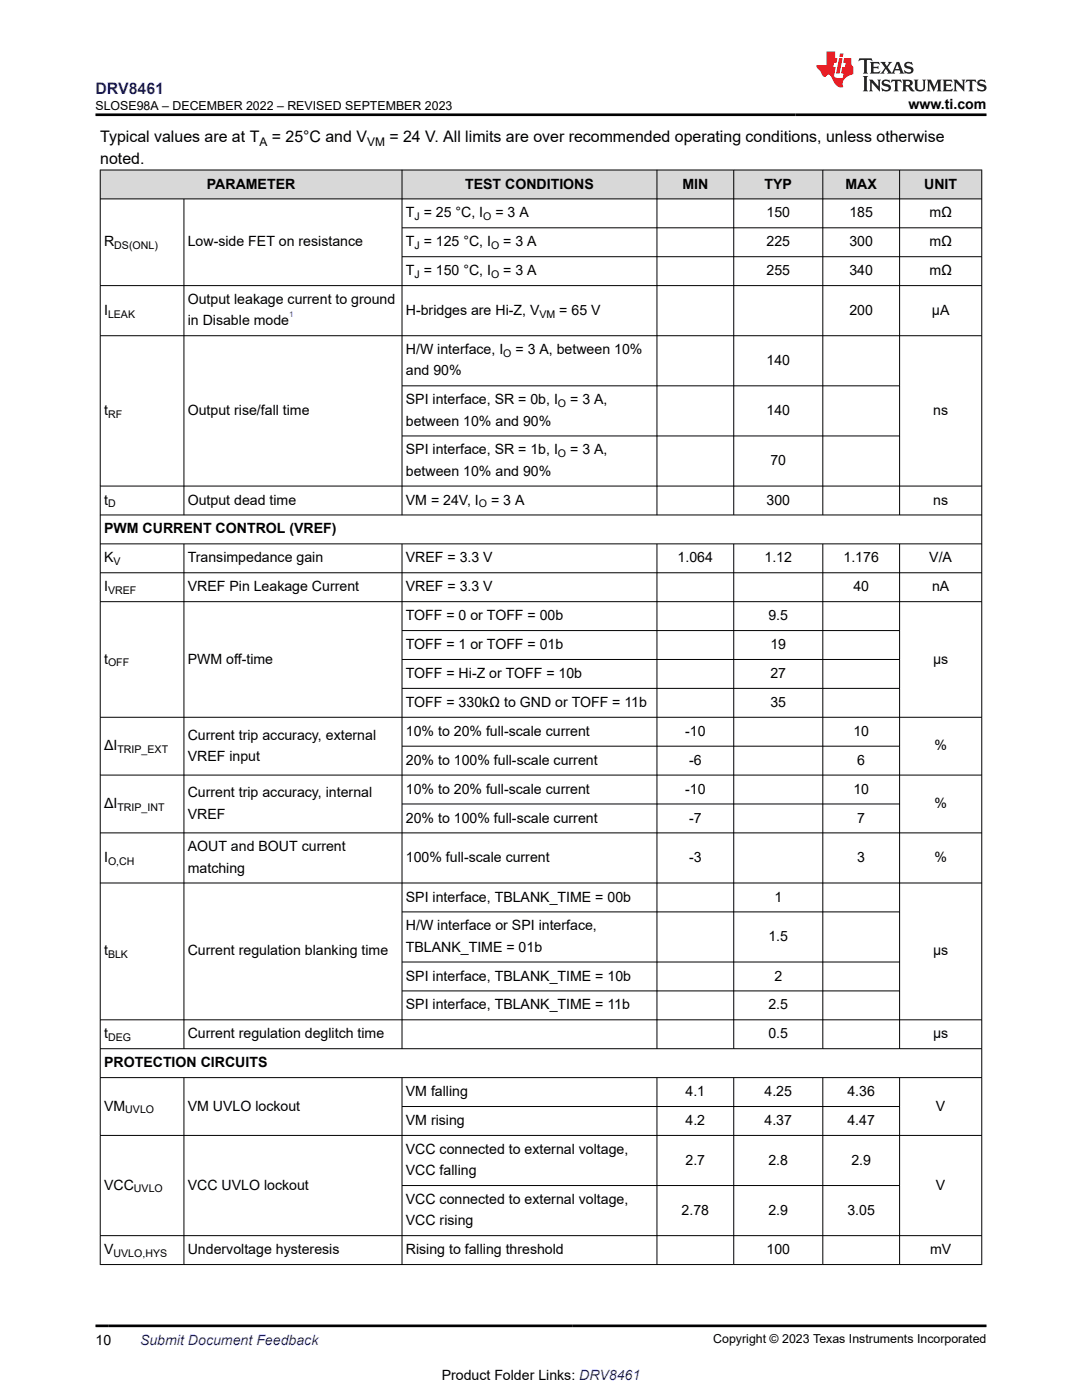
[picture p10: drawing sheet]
<svg xmlns="http://www.w3.org/2000/svg" width="216mm" height="279mm" viewBox="0 0 216 279" stroke-linecap="round" stroke-linejoin="round" font-family="sans-serif">
<defs><g id="words">
<text font-size="3.2" fill="#00f" x="19.1" y="18.7">DRV8461</text>
<g font-size="3.2">
<text x="20" y="28.4">Typical values are at T</text>
<text x="54.2" y="28.4">= 25°C and V</text>
<text x="77.7" y="28.4">= 24 V. All limits are over recommended operating conditions, unless otherwise</text>
<text x="20" y="32.7">noted.</text>
</g>
<g font-size="2.8">
<text x="181.3" y="21.8">www.ti.com</text>
<text x="41.3" y="37.6">PARAMETER</text>
<text x="92.8" y="37.6">TEST CONDITIONS</text>
<text x="136.2" y="37.6">MIN</text>
<text x="152.6" y="37.6">TYP</text>
<text x="168.7" y="37.6">MAX</text>
<text x="184.4" y="37.6">UNIT</text>
<text x="81" y="43.4">T = 25 °C, I</text>
<text x="98.9" y="43.4">= 3 A</text>
<text x="152.9" y="43.4">150</text>
<text x="169.5" y="43.4">185</text>
<text x="185.4" y="43.4">mΩ</text>
<text x="20.8" y="49.2">R</text>
<text x="37.5" y="49.2">Low-side FET on resistance</text>
<text x="81" y="49.2">T = 125 °C, I</text>
<text x="100.4" y="49.2">= 3 A</text>
<text x="152.9" y="49.2">225</text>
<text x="169.5" y="49.2">300</text>
<text x="185.4" y="49.2">mΩ</text>
<text x="81" y="54.9">T = 150 °C, I</text>
<text x="100.4" y="54.9">= 3 A</text>
<text x="152.9" y="54.9">255</text>
<text x="169.5" y="54.9">340</text>
<text x="185.4" y="54.9">mΩ</text>
<text x="20.8" y="62.8">I</text>
<text x="37.5" y="60.7">Output leakage current to ground</text>
<text x="37.5" y="64.9">in Disable mode</text>
<text x="81" y="62.8">H-bridges are Hi-Z, V</text>
<text x="111.6" y="62.8">= 65 V</text>
<text x="169.5" y="62.8">200</text>
<text x="185.9" y="62.8">μA</text>
<text x="81" y="70.7">H/W interface, I</text>
<text x="102.9" y="70.7">= 3 A, between 10%</text>
<text x="81" y="74.9">and 90%</text>
<text x="152.9" y="72.8">140</text>
<text x="20.8" y="82.8">t</text>
<text x="37.5" y="82.8">Output rise/fall time</text>
<text x="81" y="80.7">SPI interface, SR = 0b, I</text>
<text x="113.8" y="80.7">= 3 A,</text>
<text x="152.9" y="82.8">140</text>
<text x="186.2" y="82.8">ns</text>
<text x="81" y="84.9">between 10% and 90%</text>
<text x="81" y="94.9">between 10% and 90%</text>
<text x="81" y="90.7">SPI interface, SR = 1b, I</text>
<text x="113.8" y="90.7">= 3 A,</text>
<text x="153.7" y="92.8">70</text>
<text x="20.8" y="100.7">t</text>
<text x="37.5" y="100.7">Output dead time</text>
<text x="81" y="100.7">VM = 24V, I</text>
<text x="98" y="100.7">= 3 A</text>
<text x="152.9" y="100.7">300</text>
<text x="186.2" y="100.7">ns</text>
<text x="20.8" y="106.5">PWM CURRENT CONTROL (VREF)</text>
<text x="20.8" y="112.2">K</text>
<text x="37.5" y="112.2">Transimpedance gain</text>
<text x="81" y="112.2">VREF = 3.3 V</text>
<text x="135.2" y="112.2">1.064</text>
<text x="152.5" y="112.2">1.12</text>
<text x="168.3" y="112.2">1.176</text>
<text x="185.4" y="112.2">V/A</text>
<text x="20.8" y="118">I</text>
<text x="37.5" y="118">VREF Pin Leakage Current</text>
<text x="81" y="118">VREF = 3.3 V</text>
<text x="170.3" y="118">40</text>
<text x="186" y="118">nA</text>
<text x="81" y="123.8">TOFF = 0 or TOFF = 00b</text>
<text x="153.3" y="123.8">9.5</text>
<text x="81" y="129.5">TOFF = 1 or TOFF = 01b</text>
<text x="153.7" y="129.5">19</text>
<text x="20.8" y="132.4">t</text>
<text x="37.5" y="132.4">PWM off-time</text>
<text x="81" y="135.3">TOFF = Hi-Z or TOFF = 10b</text>
<text x="153.7" y="135.3">27</text>
<text x="186.2" y="132.4">μs</text>
<text x="81" y="141.1">TOFF = 330kΩ to GND or TOFF = 11b</text>
<text x="153.7" y="141.1">35</text>
<text x="20.8" y="149.7">ΔI</text>
<text x="37.5" y="147.6">Current trip accuracy, external</text>
<text x="81" y="146.8">10% to 20% full-scale current</text>
<text x="136.7" y="146.8">-10</text>
<text x="170.3" y="146.8">10</text>
<text x="186.4" y="149.7">%</text>
<text x="37.5" y="151.8">VREF input</text>
<text x="81" y="152.6">20% to 100% full-scale current</text>
<text x="137.5" y="152.6">-6</text>
<text x="171.1" y="152.6">6</text>
<text x="20.8" y="161.3">ΔI</text>
<text x="37.5" y="159.1">Current trip accuracy, internal</text>
<text x="81" y="158.4">10% to 20% full-scale current</text>
<text x="136.7" y="158.4">-10</text>
<text x="170.3" y="158.4">10</text>
<text x="186.4" y="161.3">%</text>
<text x="37.5" y="163.4">VREF</text>
<text x="81" y="164.1">20% to 100% full-scale current</text>
<text x="137.5" y="164.1">-7</text>
<text x="171.1" y="164.1">7</text>
<text x="20.8" y="172">I</text>
<text x="37.5" y="169.9">AOUT and BOUT current</text>
<text x="81" y="172">100% full-scale current</text>
<text x="137.5" y="172">-3</text>
<text x="171.1" y="172">3</text>
<text x="186.4" y="172">%</text>
<text x="37.5" y="174.2">matching</text>
<text x="81" y="179.9">SPI interface, TBLANK_TIME = 00b</text>
<text x="154.5" y="179.9">1</text>
<text x="81" y="185.7">H/W interface or SPI interface,</text>
<text x="20.8" y="190.7">t</text>
<text x="37.5" y="190.7">Current regulation blanking time</text>
<text x="81" y="189.9">TBLANK_TIME = 01b</text>
<text x="153.3" y="187.8">1.5</text>
<text x="186.2" y="190.7">μs</text>
<text x="81" y="195.7">SPI interface, TBLANK_TIME = 10b</text>
<text x="154.5" y="195.7">2</text>
<text x="81" y="201.5">SPI interface, TBLANK_TIME = 11b</text>
<text x="153.3" y="201.5">2.5</text>
<text x="20.8" y="207.2">t</text>
<text x="37.5" y="207.2">Current regulation deglitch time</text>
<text x="153.3" y="207.2">0.5</text>
<text x="186.2" y="207.2">μs</text>
<text x="20.8" y="213">PROTECTION CIRCUITS</text>
<text x="20.8" y="221.6">VM</text>
<text x="37.5" y="221.6">VM UVLO lockout</text>
<text x="81" y="218.8">VM falling</text>
<text x="136.8" y="218.8">4.1</text>
<text x="152.5" y="218.8">4.25</text>
<text x="169.1" y="218.8">4.36</text>
<text x="186.8" y="221.6">V</text>
<text x="81" y="224.5">VM rising</text>
<text x="136.8" y="224.5">4.2</text>
<text x="152.5" y="224.5">4.37</text>
<text x="169.1" y="224.5">4.47</text>
<text x="81" y="230.3">VCC connected to external voltage,</text>
<text x="136.8" y="232.4">2.7</text>
<text x="153.3" y="232.4">2.8</text>
<text x="169.9" y="232.4">2.9</text>
<text x="20.8" y="237.4">VCC</text>
<text x="37.5" y="237.4">VCC UVLO lockout</text>
<text x="81" y="234.5">VCC falling</text>
<text x="186.8" y="237.4">V</text>
<text x="81" y="240.3">VCC connected to external voltage,</text>
<text x="81" y="244.5">VCC rising</text>
<text x="136" y="242.4">2.78</text>
<text x="153.3" y="242.4">2.9</text>
<text x="169.1" y="242.4">3.05</text>
<text x="20.8" y="250.3">V</text>
<text x="37.5" y="250.3">Undervoltage hysteresis</text>
<text x="81" y="250.3">Rising to falling threshold</text>
<text x="152.9" y="250.3">100</text>
<text x="185.6" y="250.3">mV</text>
<text x="19.1" y="268.4">10</text>
<text x="88.1" y="275.3">Product Folder Links: DRV8461</text>
</g>
<text font-size="2.8" fill="#00f" x="27.9" y="268.4">Submit Document Feedback</text>
<g font-size="2.5">
<text x="19.1" y="21.9">SLOSE98A – DECEMBER 2022 – REVISED SEPTEMBER 2023</text>
<text x="142.3" y="268.1">Copyright © 2023 Texas Instruments Incorporated</text>
</g>
<g font-size="2.4">
<text x="51.8" y="29.1">A</text>
<text x="73.2" y="29.1">VM</text>
</g>
<g font-size="2.1">
<text x="82.7" y="44">J</text>
<text x="96.4" y="44">O</text>
<text x="22.8" y="49.7">DS(ONL)</text>
<text x="82.7" y="49.7">J</text>
<text x="98" y="49.7">O</text>
<text x="82.7" y="55.5">J</text>
<text x="98" y="55.5">O</text>
<text x="21.6" y="63.4">LEAK</text>
<text x="107.6" y="63.4">VM</text>
<text x="100.4" y="71.3">O</text>
<text x="21.6" y="83.4">RF</text>
<text x="111.3" y="81.3">O</text>
<text x="111.3" y="91.3">O</text>
<text x="21.6" y="101.3">D</text>
<text x="95.5" y="101.3">O</text>
<text x="22.6" y="112.8">V</text>
<text x="21.6" y="118.6">VREF</text>
<text x="21.6" y="133">OFF</text>
<text x="23.4" y="150.3">TRIP_EXT</text>
<text x="23.4" y="161.8">TRIP_INT</text>
<text x="21.6" y="172.6">O,CH</text>
<text x="21.6" y="191.3">BLK</text>
<text x="21.6" y="207.8">DEG</text>
<text x="25" y="222.2">UVLO</text>
<text x="26.7" y="238">UVLO</text>
<text x="22.6" y="250.9">UVLO,HYS</text>
</g>
<text font-size="1.6" fill="#00f" x="57.7" y="63.3">1</text>
</g></defs>
<g fill="#d8d8d8">
<path d="M20 33.9h175.9v5.8h-175.9z" fill-rule="evenodd"/>
<path d="M20.1 34h60.1v5.6h-60.1z" fill-rule="evenodd"/>
<path d="M80.3 34h50.7v5.6h-50.7z" fill-rule="evenodd"/>
<path d="M131.1 34h15.2v5.6h-15.2z" fill-rule="evenodd"/>
<path d="M146.5 34h17.6v5.6h-17.6z" fill-rule="evenodd"/>
<path d="M164.2 34h15.2v5.6h-15.2z" fill-rule="evenodd"/>
<path d="M179.6 34h16.2v5.6h-16.2z" fill-rule="evenodd"/>
</g>
<g fill="none" stroke="#000" stroke-width=".2">
<path d="M19.9 33.9h176.1M19.9 39.7h176.1M20 33.9v218.5M36.7 39.7v63.1M80.2 33.9v68.9M131.1 33.9v68.9M146.4 33.9v68.9M164.2 33.9v68.9M179.5 33.9v68.9M195.9 33.9v218.5M80.2 45.5h115.8M80.2 51.2h115.8"/>
<path d="M196 57h-176.1M19.9 67h176.1M80.2 77h99.4M19.9 97h176.1M80.2 87h99.4M19.9 102.8h176.1M19.9 108.5h176.1M19.9 114.3h176.1M36.7 108.5v100.9M80.2 108.5v100.9M131.1 108.5v100.9M146.4 108.5v100.9"/>
<path d="M164.2 108.5v100.9M179.5 108.5v100.9M19.9 120.1h176.1M80.2 125.8h99.4M80.2 131.6h99.4M80.2 137.4h99.4M19.9 143.1h176.1M19.9 154.7h176.1M80.2 148.9h99.4M19.9 166.2h176.1M19.9 176.2h176.1M80.2 160.5h99.4"/>
<path d="M80.2 182h99.4M80.2 192h99.4M80.2 197.8h99.4M19.9 203.5h176.1M19.9 209.3h176.1M19.9 215.1h176.1M36.7 215.1v37.3M80.2 215.1v37.3M131.1 215.1v37.3M146.4 215.1v37.3M164.2 215.1v37.3M179.5 215.1v37.3"/>
<path d="M19.9 226.6h176.1M80.2 220.8h99.4M80.2 236.6h99.4M19.9 246.6h176.1M19.9 252.4h176.1"/>
</g>
<path d="M171.5 11.6l-.2 .6 .5-.2h.6v.1v2.2l-.2 .4h1l-.2-.4v-2.2v-.1h.5l.6 .2-.2-.6zM173.6 12.4l.2 .3v1.6l-.2 .4h1.9l.1-.6a1.08 1.08 0 0 1-1.3 .2v-.7h.6l.4 .2v-.7l-.4 .2h-.6v-.5l.2-.2a1 1 0 0 1 1 .3l-.1-.5zM175.7 12.4l.9 1.1-1 1.2h.9l-.2-.2 .5-.8 .4 .8-.2 .2h1.6l-.2-.2 .2-.5h.9l.1 .5-.1 .2h.9l-.2-.4-.8-1.9h-.5l-.9 2.1-.9-1.1 .9-1h-.8l.2 .2-.4 .6-.4-.6 .2-.2zM179 12.8l.4 1h-.7zM180.7 12.5a.65 .65 0 0 0-.2 .7 .65 .65 0 0 0 .6 .5l.6 .1 .1 .3a.79 .79 0 0 1-.7 .4 .79 .79 0 0 1-.7-.5l.1 .7 .2-.1a.93 .93 0 0 0 1.1 0 .93 .93 0 0 0 .4-.9 1.46 1.46 0 0 0-1.2-.6l-.1-.3a1.09 1.09 0 0 1 1.2 .2l-.2-.6-.1 .1-.5-.2zM172.2 15.2l.2 .4v2.2l-.2 .4h1l-.2-.4v-2.2l.2-.4zM173.4 15.9l.2 .4v1.5l-.2 .4h.8l-.3-.4 .1-1.3 1.6 1.8v-2l.2-.4h-.7l.1 .2 .1 1.1-1.2-1.3zM176.2 16a.65 .65 0 0 0-.2 .8 .65 .65 0 0 0 .6 .4l.6 .2 .1 .2a.79 .79 0 0 1-.7 .4 .79 .79 0 0 1-.7-.5l.1 .7 .2-.1a.93 .93 0 0 0 1.1 .1 .93 .93 0 0 0 .4-1 1.46 1.46 0 0 0-1.2-.5l-.1-.4a1.09 1.09 0 0 1 1.2 .2l-.1-.6-.2 .1-.5-.1zM177.9 15.9l-.1 .6a.63 .63 0 0 1 .8-.3v1.6l-.3 .4h1l-.2-.4v-1.6a.66 .66 0 0 1 .8 .3l-.1-.6zM180 15.9l.2 .4v1.5l-.2 .4h1l-.2-.2-.1-.7h.5l.1 .2a.79 .79 0 0 0 1.2 .6l-1-.9a.61 .61 0 0 0 .6-.6 .61 .61 0 0 0-.5-.7zM180.8 16.2h.1a.47 .47 0 0 1 .5 .1 .47 .47 0 0 1 .1 .5l-.1 .1-.7 .1zM182.3 15.9l.2 .2a2.27 2.27 0 0 0 .4 2 1.04 1.04 0 0 0 1.7-.7v-1.3l.2-.2h-.8l.2 .4v1.1a.6 .6 0 0 1-.6 .6 .6 .6 0 0 1-.6-.6v-1.1l.3-.4zM184.9 15.9l.2 .4v1.5l-.2 .4h.8l-.3-.4v-1.4l.9 1.9 .9-1.9v1.4l-.3 .4h1l-.2-.4v-1.5l.2-.4h-.8l-.7 1.5-.6-1.5zM188.1 15.9l.2 .4v1.5l-.2 .4h1.9l.1-.6a1.09 1.09 0 0 1-1.3 .2v-.7h.6l.4 .2v-.6l-.4 .2h-.6v-.6l.2-.1a1.01 1.01 0 0 1 1 .3l-.1-.6zM190.2 15.9l.3 .4v1.5l-.3 .4h.8l-.2-.4v-1.3l1.6 1.8v-2l.2-.4h-.7l.2 .2v1.1l-1.2-1.3zM192.8 15.9l-.1 .6a.63 .63 0 0 1 .8-.3v1.6l-.3 .4h1l-.2-.4v-1.6a.66 .66 0 0 1 .8 .3l-.1-.6zM195.2 16a.65 .65 0 0 0-.2 .8 .65 .65 0 0 0 .6 .4l.6 .2 .2 .2a.79 .79 0 0 1-.7 .4 .79 .79 0 0 1-.7-.5l.1 .7 .2-.1a.93 .93 0 0 0 1 .1 .93 .93 0 0 0 .5-1 1.46 1.46 0 0 0-1.3-.5v-.4a1.09 1.09 0 0 1 1.2 .2l-.2-.6-.2 .1-.5-.1z" fill="#231f20"/>
<path d="M164.9 10.3v2.7h-2l.1 .4 .8 1a.95 .95 0 0 0 1 .9 .59 .59 0 0 1 .5-.4 .59 .59 0 0 1 .5 .3l.4 .8a1.59 1.59 0 0 0 2.1 1.4 1.61 1.61 0 0 1 1-2.3l1-.3-.1-1.5a1.59 1.59 0 0 1-.3-1.7h-1.5l-.2 .9h.6l-.2 .9h-.5l-.2 .9v.3l.4 .1-.1 .9h-.7a.73 .73 0 0 1-1-.7l.3-1.5h-.5l.1-.9h.5l.2-.9h-.5v-1.3zM167.4 11.6l-.6 3.1h.7l.6-3.1zM167.6 10.7l-.1 .6h.7l.1-.6z" fill="#ed1c24"/>
<path d="M19.1 22.9h177.8M19.1 264.6h177.8" fill="none" stroke="#000" stroke-width=".53"/>
<use href="#words"/>
</svg>
